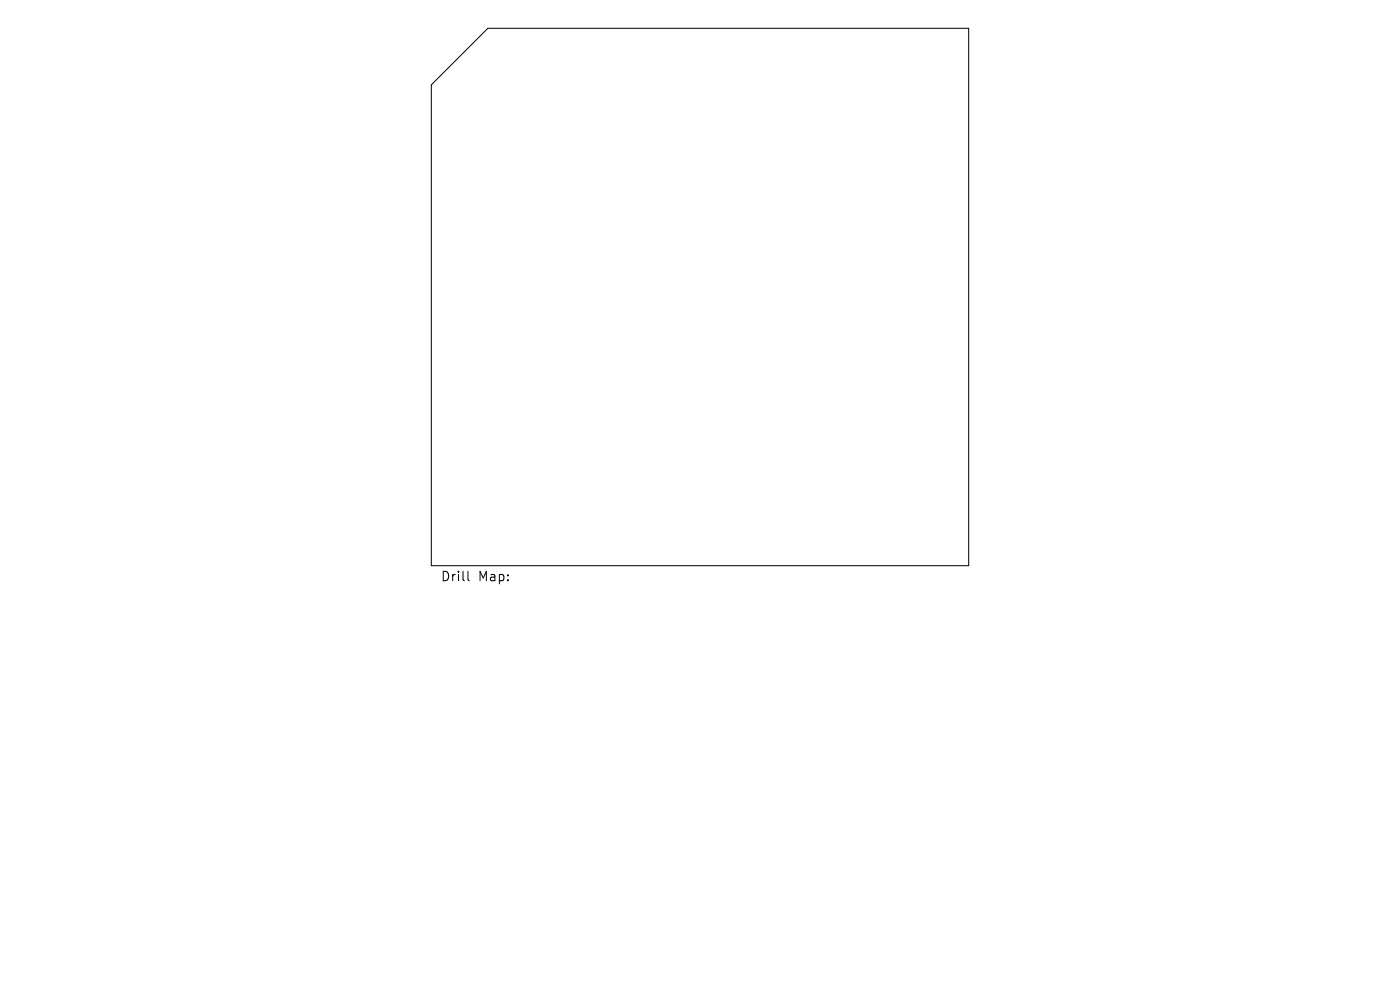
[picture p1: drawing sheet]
<svg xmlns="http://www.w3.org/2000/svg" width="297mm" height="210mm" viewBox="0 0 297 210" stroke-linecap="round" stroke-linejoin="round" font-family="sans-serif">
<defs><g id="words">
<g font-size="2.8">
<text x="93.4" y="123.6">Drill</text>
<text x="101.4" y="123.6">Map:</text>
</g>
</g></defs>
<path d="M103.5 6h102v114h-114v-102zM99.3 121.2v1.7l.3 .3" fill="none" stroke="#000" stroke-width=".21"/>
<use href="#words"/>
</svg>
